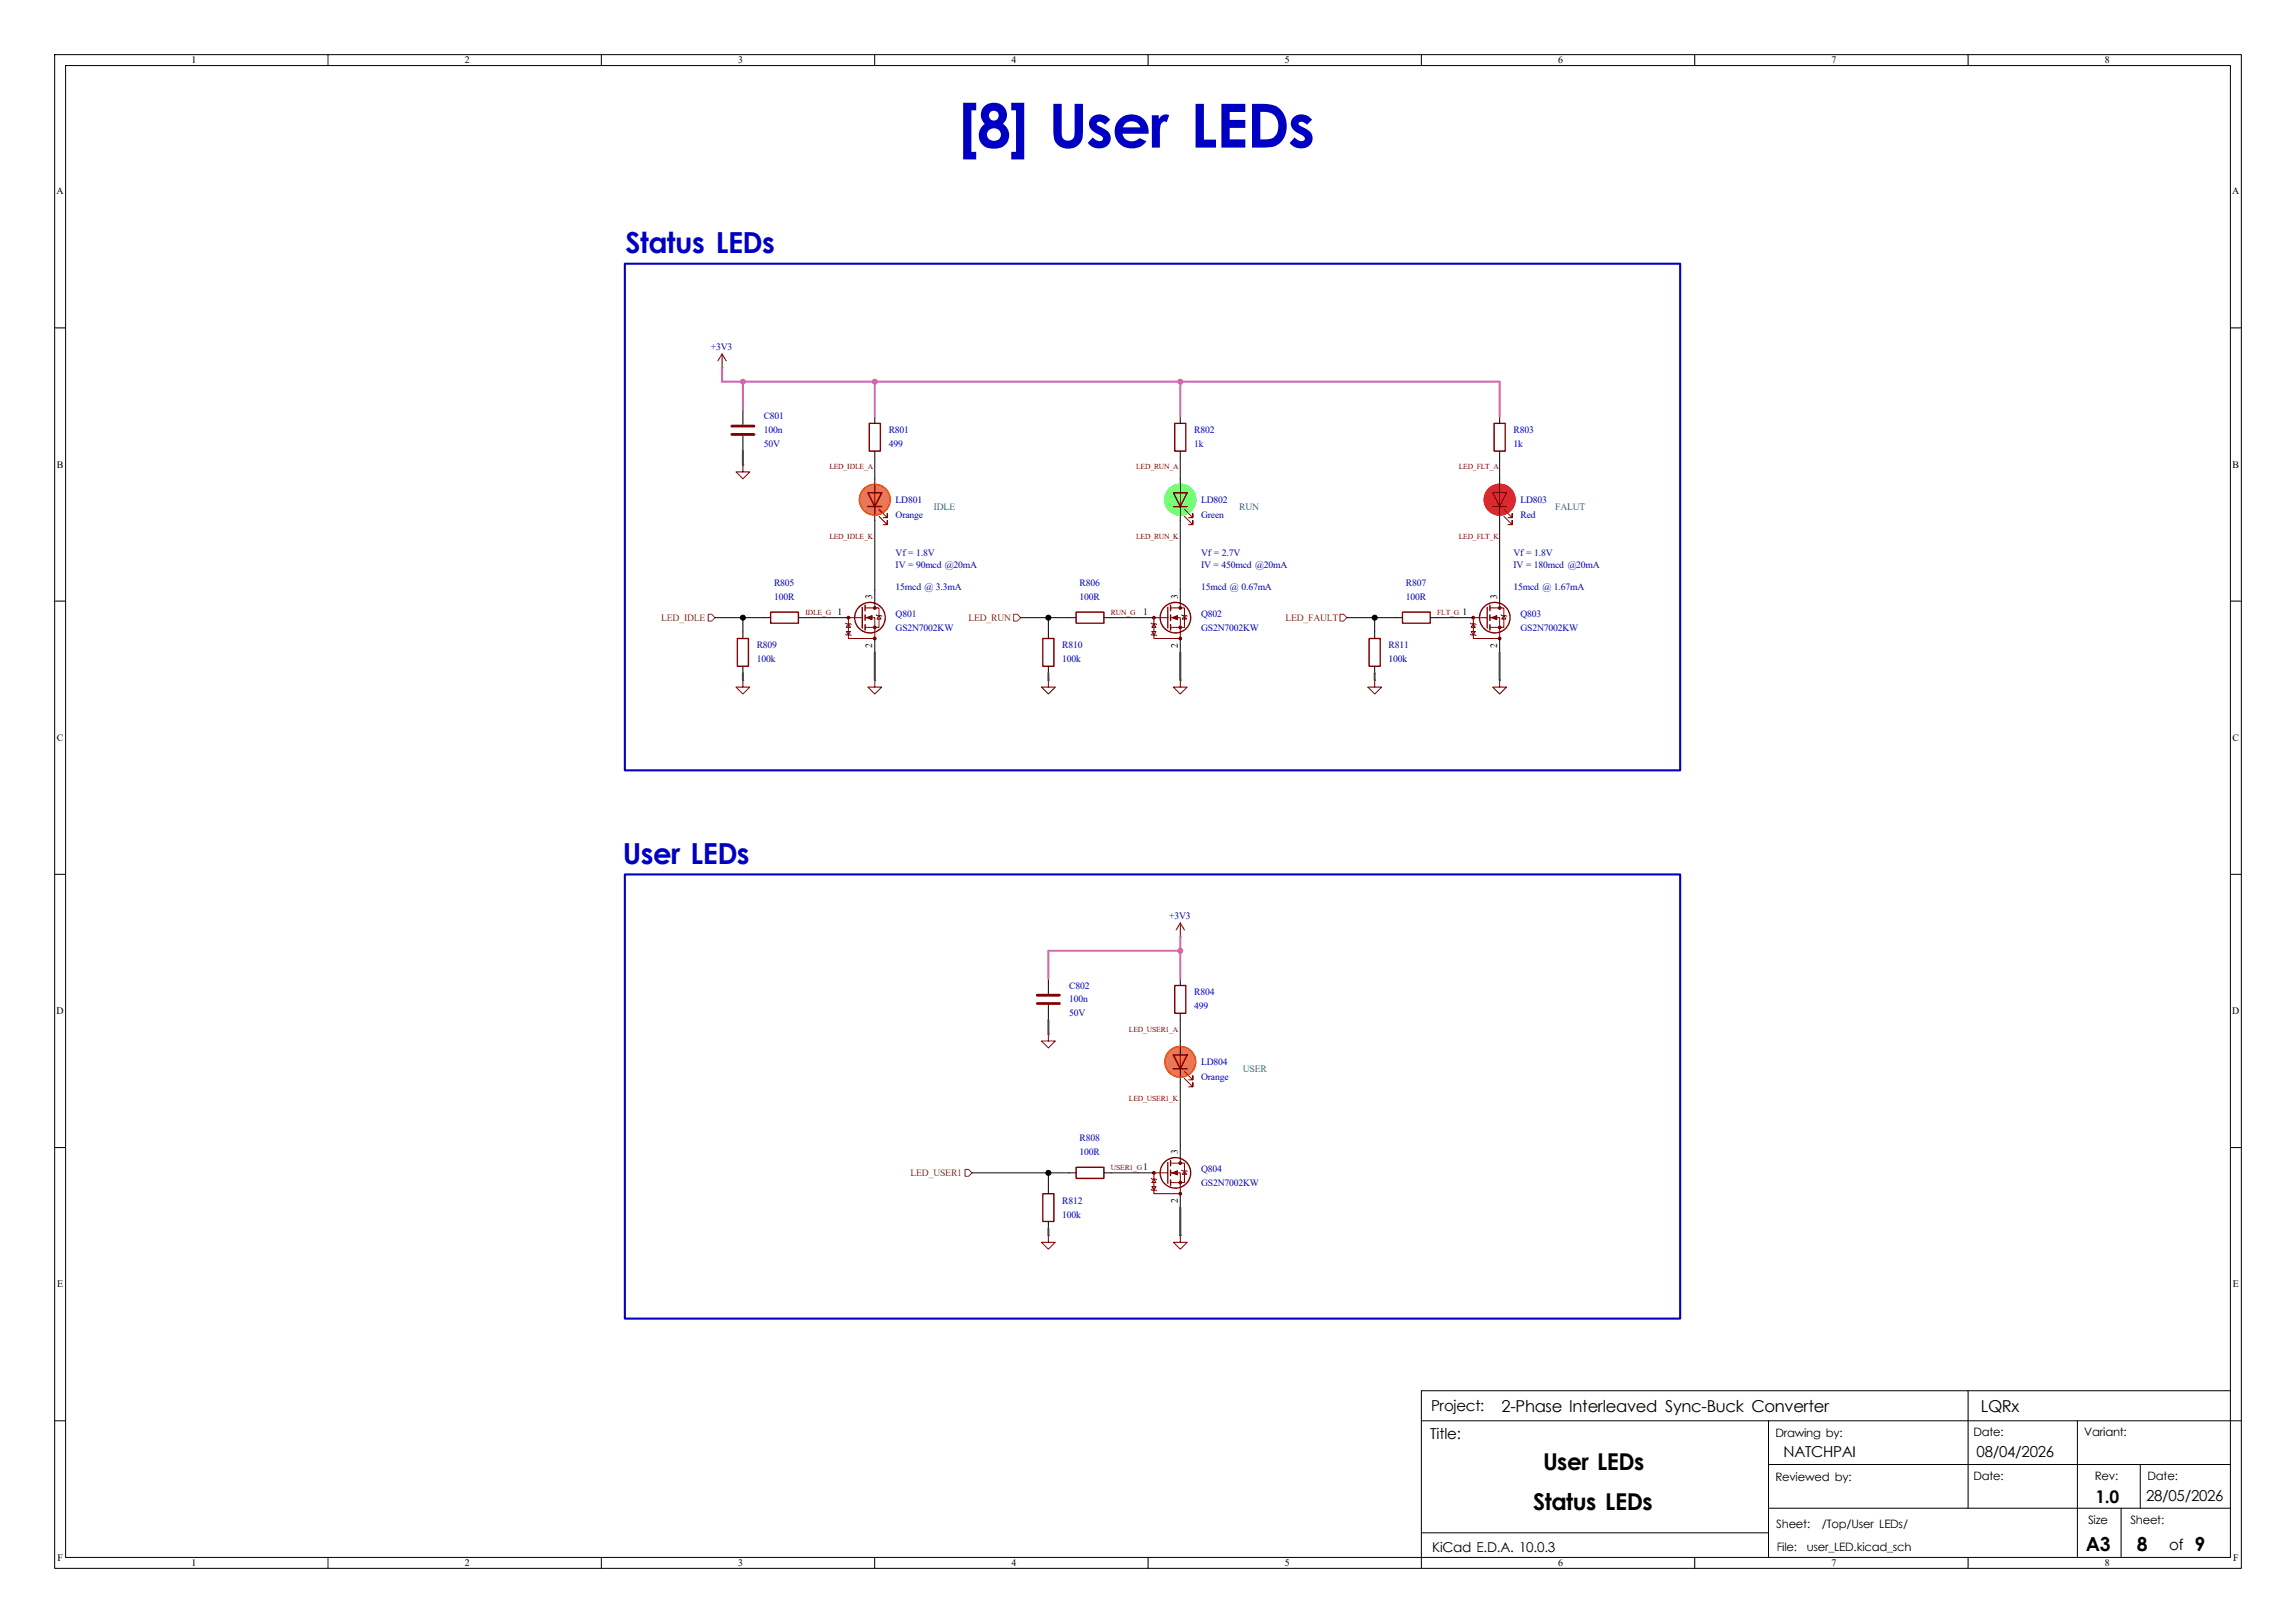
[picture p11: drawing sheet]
<svg xmlns="http://www.w3.org/2000/svg" width="420mm" height="297mm" viewBox="0 0 420 297" stroke-linecap="round" stroke-linejoin="round" font-family="sans-serif">
<defs><g id="words">
<text font-size="11.1" fill="#0000c2" x="175.3" y="27">[8] User LEDs</text>
<g font-size="5.3" fill="#0000c2">
<text x="114.4" y="46.4">Status LEDs</text>
<text x="113.9" y="158.1">User LEDs</text>
</g>
<g font-size="4.2">
<text x="282.2" y="269">User LEDs</text>
<text x="280.4" y="276.4">Status LEDs</text>
</g>
<g font-size="3.5">
<text x="381.6" y="283.8">A3</text>
<text x="390.8" y="283.8">8</text>
<text x="401.4" y="283.8">9</text>
</g>
<text font-size="3.2" x="383.3" y="275">1.0</text>
<g font-size="3">
<text x="274.7" y="258.4">2-Phase Interleaved Sync-Buck Converter</text>
<text x="362.3" y="258.4">LQRx</text>
</g>
<g font-size="2.8">
<text x="261.6" y="263.3">Title:</text>
<text x="261.8" y="258.2">Project:</text>
<text x="326.3" y="266.6">NATCHPAI</text>
<text x="361.6" y="266.6">08/04/2026</text>
<text x="392.6" y="274.7">28/05/2026</text>
<text x="396.8" y="283.7">of</text>
</g>
<text font-size="2.5" x="262" y="283.9">KiCad E.D.A. 10.0.3</text>
<g font-size="2.1">
<text x="324.8" y="262.9">Drawing by:</text>
<text x="361" y="262.8">Date:</text>
<text x="381.3" y="262.8">Variant:</text>
<text x="324.8" y="271">Reviewed by:</text>
<text x="361" y="270.8">Date:</text>
<text x="383.2" y="270.8">Rev:</text>
<text x="392.9" y="270.9">Date:</text>
<text x="324.9" y="279.6">Sheet:</text>
<text x="333.3" y="279.6">/Top/User LEDs/</text>
<text x="381.9" y="278.9">Size</text>
<text x="389.7" y="278.9">Sheet:</text>
<text x="325" y="283.8">File:</text>
<text x="330.5" y="283.8">user_LED.kicad_sch</text>
</g>
<g font-size="1.8">
<text x="35" y="11.6">1</text>
<text x="85" y="11.6">2</text>
<text x="135" y="11.6">3</text>
<text x="185" y="11.6">4</text>
<text x="235" y="11.6">5</text>
<text x="285" y="11.6">6</text>
<text x="335" y="11.6">7</text>
<text x="385" y="11.6">8</text>
<text x="10.3" y="35.6">A</text>
<text x="408.3" y="35.6">A</text>
<text x="10.4" y="85.6">B</text>
<text x="408.4" y="85.6">B</text>
<text x="153.2" y="112.6">1</text>
<text x="159.6" y="109.7" transform="rotate(-90 159.6 109.7)">3</text>
<text x="209.1" y="112.6">1</text>
<text x="215.4" y="109.7" transform="rotate(-90 215.4 109.7)">3</text>
<text x="267.5" y="112.6">1</text>
<text x="273.9" y="109.7" transform="rotate(-90 273.9 109.7)">3</text>
<text x="159.6" y="118.6" transform="rotate(-90 159.6 118.6)">2</text>
<text x="215.4" y="118.6" transform="rotate(-90 215.4 118.6)">2</text>
<text x="273.9" y="118.6" transform="rotate(-90 273.9 118.6)">2</text>
<text x="10.4" y="135.6">C</text>
<text x="408.4" y="135.6">C</text>
<text x="10.3" y="185.6">D</text>
<text x="408.3" y="185.6">D</text>
<text x="209.1" y="214.2">1</text>
<text x="215.4" y="211.3" transform="rotate(-90 215.4 211.3)">3</text>
<text x="215.4" y="220.2" transform="rotate(-90 215.4 220.2)">2</text>
<text x="10.4" y="235.6">E</text>
<text x="408.4" y="235.6">E</text>
<text x="10.5" y="285.6">F</text>
<text x="35" y="286.6">1</text>
<text x="85" y="286.6">2</text>
<text x="135" y="286.6">3</text>
<text x="185" y="286.6">4</text>
<text x="235" y="286.6">5</text>
<text x="285" y="286.6">6</text>
<text x="335" y="286.6">7</text>
<text x="385" y="286.6">8</text>
<text x="408.5" y="285.6">F</text>
</g>
<g font-size="1.8" fill="#0000c2">
<text x="130" y="64.1">+3V3</text>
<text x="139.7" y="76.8">C801</text>
<text x="139.7" y="79.3">100n</text>
<text x="139.7" y="81.8">50V</text>
<text x="162.6" y="81.8">499</text>
<text x="162.6" y="79.3">R801</text>
<text x="218.4" y="81.8">1k</text>
<text x="218.4" y="79.3">R802</text>
<text x="276.9" y="81.8">1k</text>
<text x="276.9" y="79.3">R803</text>
<text x="163.8" y="92">LD801</text>
<text x="163.8" y="94.9">Orange</text>
<text x="219.7" y="92">LD802</text>
<text x="219.7" y="94.9">Green</text>
<text x="278.1" y="92">LD803</text>
<text x="278.1" y="94.9">Red</text>
<text x="163.8" y="101.8">Vf = 1.8V</text>
<text x="219.7" y="101.8">Vf = 2.7V</text>
<text x="276.9" y="101.8">Vf = 1.8V</text>
<text x="141.6" y="107.2">R805</text>
<text x="163.8" y="108">15mcd @ 3.3mA</text>
<text x="163.8" y="104">IV = 90mcd @20mA</text>
<text x="197.5" y="107.2">R806</text>
<text x="219.7" y="104">IV = 450mcd @20mA</text>
<text x="219.7" y="108">15mcd @ 0.67mA</text>
<text x="257.2" y="107.2">R807</text>
<text x="276.9" y="104">IV = 180mcd @20mA</text>
<text x="276.9" y="108">15mcd @ 1.67mA</text>
<text x="141.6" y="109.8">100R</text>
<text x="163.8" y="112.9">Q801</text>
<text x="197.5" y="109.8">100R</text>
<text x="219.7" y="112.9">Q802</text>
<text x="257.2" y="109.8">100R</text>
<text x="278.1" y="112.9">Q803</text>
<text x="138.4" y="118.7">R809</text>
<text x="163.8" y="115.4">GS2N7002KW</text>
<text x="194.3" y="118.7">R810</text>
<text x="219.7" y="115.4">GS2N7002KW</text>
<text x="254" y="118.7">R811</text>
<text x="278.1" y="115.4">GS2N7002KW</text>
<text x="138.4" y="121.2">100k</text>
<text x="194.3" y="121.2">100k</text>
<text x="254" y="121.2">100k</text>
<text x="213.9" y="168.2">+3V3</text>
<text x="195.6" y="183.4">100n</text>
<text x="195.6" y="180.9">C802</text>
<text x="195.6" y="186">50V</text>
<text x="218.4" y="184.7">499</text>
<text x="218.4" y="182.2">R804</text>
<text x="219.7" y="194.9">LD804</text>
<text x="219.7" y="197.7">Orange</text>
<text x="197.5" y="208.8">R808</text>
<text x="197.5" y="211.4">100R</text>
<text x="219.7" y="214.5">Q804</text>
<text x="194.3" y="220.3">R812</text>
<text x="219.7" y="217">GS2N7002KW</text>
<text x="194.3" y="222.8">100k</text>
</g>
<g font-size="1.8" fill="#008484">
<text x="170.8" y="93.4">IDLE</text>
<text x="226.7" y="93.4">RUN</text>
<text x="284.5" y="93.4">FALUT</text>
<text x="227.3" y="196.2">USER</text>
</g>
<g font-size="1.8" fill="#725600">
<text x="121" y="113.6">LED_IDLE</text>
<text x="177.1" y="113.6">LED_RUN</text>
<text x="235.1" y="113.6">LED_FAULT</text>
<text x="166.6" y="215.2">LED_USER1</text>
</g>
<g font-size="1.4" fill="#840000">
<text x="151.7" y="85.9">LED_IDLE_A</text>
<text x="207.8" y="85.9">LED_RUN_A</text>
<text x="266.8" y="85.9">LED_FLT_A</text>
<text x="151.7" y="98.6">LED_IDLE_K</text>
<text x="207.8" y="98.6">LED_RUN_K</text>
<text x="266.8" y="98.6">LED_FLT_K</text>
<text x="147.3" y="112.6">IDLE_G</text>
<text x="203.2" y="112.6">RUN_G</text>
<text x="262.9" y="112.6">FLT_G</text>
<text x="206.5" y="188.8">LED_USER1_A</text>
<text x="206.5" y="201.5">LED_USER1_K</text>
<text x="203.2" y="214.2">USER1_G</text>
</g>
</g></defs>
<g fill="none" stroke="#000" stroke-width=".18">
<path d="M10 10h400v277h-400zM12 12h396v273h-396zM60 10v2M110 10v2M160 10v2M210 10v2M260 10v2M310 10v2M360 10v2M10 60h2M132.1 67.3h.1M135.9 74.9v2.8"/>
<path d="M135.9 79.8v2.8M160 76.2v1.3M215.9 76.2v1.3M274.3 76.2v1.3M408 60h2M135.9 85.1h.1M160 82.6v7.6M160 92.7v17.8M215.9 82.6v7.6M215.9 92.7v17.8M274.3 82.6v7.6M274.3 92.7v17.8"/>
<path d="M10 110h2M130.8 113h10.2M135.9 113v3.8M146 113h8.9M160 116.8v2.6M186.7 113h10.1M191.8 113v3.8M201.9 113h8.9M215.9 116.8v2.6M246.4 113h10.1M251.5 113v3.8M261.6 113h7.6"/>
<path d="M274.3 116.8v2.6M408 110h2M135.9 124.5h.1M135.9 121.9v1.3M160 124.5h.1M191.8 124.5h.1M191.8 121.9v1.3M215.9 124.5h.1M251.5 124.5h.1M251.5 121.9v1.3M274.3 124.5h.1M10 160h2"/>
<path d="M408 160h2M191.8 179.1v2.8M215.9 171.5h.1M215.9 179.1v1.2M191.8 189.2h.1M191.8 183.9v2.8M215.9 185.4v7.6M215.9 195.6v16.5M10 210h2M177.8 214.6h19M191.8 214.6v3.8M201.9 214.6h8.9"/>
<path d="M215.9 218.4v2.6M408 210h2M191.8 226.1h.1M191.8 223.5v1.3M215.9 226.1h.1M360 254.5v21.5M408 254.5h-148v32.5M10 260h2M260 260h150M323.5 276h84.5M323.5 260v25M323.5 268h84.5"/>
<path d="M380 260v25M388 276v9M391.5 268v8M60 285v2M110 285v2M160 285v2M210 285v2M260 280.5h63.5M310 285v2M360 285v2"/>
</g>
<circle cx="274.3" cy="91.4" r="2.84" fill="#ff293a" stroke="#ff293a" stroke-width=".18"/>
<circle cx="215.9" cy="91.4" r="2.84" fill="#7fff7f" stroke="#7fff7f" stroke-width=".18"/>
<g fill="#f73" stroke="#f73" stroke-width=".18">
<circle cx="160" cy="91.4" r="2.84"/>
<circle cx="215.9" cy="194.3" r="2.84"/>
</g>
<g fill="none" stroke="#840000" stroke-width=".25">
<path d="M159 77.5h2v5.1h-2zM214.9 77.5h2v5.1h-2zM273.3 77.5h2v5.1h-2zM158.7 90.2h2.6l-1.3 2.5zM158.7 92.7h2.6M214.6 90.2h2.6l-1.3 2.5zM214.6 92.7h2.6M273 90.2h2.6l-1.3 2.5zM273 92.7h2.6M134.9 116.8h2v5.1h-2zM141 112h5v2h-5zM157.7 111.1v3.8"/>
<path d="M158.2 110.7v1.1M158.2 112.5v1M158.2 114.3v1M190.8 116.8h2v5.1h-2zM196.8 112h5.1v2h-5.1zM213.6 111.1v3.8M214.1 110.7v1.1M214.1 112.5v1M214.1 114.3v1M250.4 116.8h2.1v5.1h-2.1zM256.5 112h5.1v2h-5.1zM272 111.1v3.8"/>
<path d="M272.5 110.7v1.1M272.5 112.5v1M272.5 114.3v1M214.6 193h2.6l-1.3 2.6zM214.6 195.6h2.6M214.9 180.3h2v5.1h-2zM190.8 218.4h2v5.1h-2zM196.8 213.6h5.1v2h-5.1zM213.6 212.7v3.8M214.1 212.3v1.1M214.1 214.1v1M214.1 215.9v1"/>
<circle cx="159.1" cy="113" r="2.79"/>
<circle cx="215" cy="113" r="2.79"/>
<circle cx="273.4" cy="113" r="2.79"/>
<circle cx="215" cy="214.6" r="2.79"/>
</g>
<g fill="none" stroke="#840000" stroke-width=".18">
<path d="M132.1 64.8l-.8 1.2M132.1 64.8l.7 1.2M132.1 64.8v2.5M135.9 85.1v1.3h1.3l-1.3 1.2-1.3-1.2h1.3M160 90.2v2.5M160.8 94.5l1.5 1.5v-.7v.7h-.8M160.8 93.2l1.5 1.5v-.7v.7h-.8M215.9 90.2v2.5M216.7 94.5l1.5 1.5v-.7v.7h-.8M216.7 93.2l1.5 1.5v-.7v.7h-.8M274.3 90.2v2.5M275.1 94.5l1.5 1.5v-.7v.7h-.8"/>
<path d="M275.1 93.2l1.5 1.5v-.7v.7h-.8M154.7 114l.1 .2h.8l.1 .1M154.7 116.1l.1 .1h.8l.1 .1M154.8 115.6h.8l-.4 .6zM154.9 113h2.8M155.2 113v3.8h4.8v-3.8h-1.8M155.2 114.2l.4 .6h-.8zM158.2 111.3h2.6v3.5h-2.6M160 110.5v.8M160.3 112.5l.1 .1h.8l.1 .2M160.8 112.6l.4 .7h-.8zM210.6 114l.1 .2h.8l.1 .1"/>
<path d="M210.6 116.1l.1 .1h.8l.1 .1M210.7 115.6h.8l-.4 .6zM210.8 113h2.8M211.1 113v3.8h4.8v-3.8h-1.8M211.1 114.2l.4 .6h-.8zM214.1 111.3h2.6v3.5h-2.6M215.9 110.5v.8M216.2 112.5l.1 .1h.7l.2 .2M216.7 112.6l.3 .7h-.7zM269 114l.1 .2h.8l.1 .1M269 116.1l.1 .1h.8l.1 .1M269.1 115.6h.8l-.4 .6z"/>
<path d="M269.2 113h2.8M269.5 113v3.8h4.8v-3.8h-1.8M269.5 114.2l.4 .6h-.8zM272.5 111.3h2.6v3.5h-2.6M274.3 110.5v.8M274.6 112.5l.1 .1h.8l.1 .2M275.1 112.6l.4 .7h-.8zM135.9 124.5v1.2h1.3l-1.3 1.3-1.3-1.3h1.3M160 124.5v1.2h1.3l-1.3 1.3-1.3-1.3h1.3M191.8 124.5v1.2h1.2l-1.2 1.3-1.3-1.3h1.3M215.9 124.5v1.2h1.3l-1.3 1.3-1.3-1.3h1.3M251.5 124.5v1.2h1.2l-1.2 1.3-1.3-1.3h1.3"/>
<path d="M274.3 124.5v1.2h1.3l-1.3 1.3-1.3-1.3h1.3M215.9 168.9v2.6M215.9 168.9l-.8 1.3M215.9 168.9l.8 1.3M191.8 189.2v1.3h1.2l-1.2 1.3-1.3-1.3h1.3M215.9 193v2.6M216.7 197.4l1.5 1.5v-.8v.8h-.8M216.7 196.1l1.5 1.5v-.7v.7h-.8M210.6 215.6l.1 .2h.8l.1 .1M210.6 217.7l.1 .1h.8l.1 .1M210.7 217.2h.8l-.4 .6zM210.8 214.6h2.8"/>
<path d="M211.1 214.6v3.8h4.8v-3.8h-1.8M211.1 215.8l.4 .6h-.8zM214.1 212.9h2.6v3.5h-2.6M215.9 212.1v.8M216.2 214.1l.1 .1h.7l.2 .2M216.7 214.2l.3 .7h-.7zM191.8 226.1v1.2h1.2l-1.2 1.3-1.3-1.3h1.3M215.9 226.1v1.2h1.3l-1.3 1.3-1.3-1.3h1.3"/>
</g>
<g fill="#840000" stroke="#840000" stroke-width=".18">
<path d="M214.4 113l1-.4v.8z"/>
<path d="M158.5 113l1-.4v.8z"/>
<path d="M214.4 214.6l1-.4v.8z"/>
<path d="M272.8 113l1-.4v.8z"/>
<circle cx="211.1" cy="113" r=".25"/>
<circle cx="215.9" cy="111.3" r=".25"/>
<circle cx="215.9" cy="114.8" r=".25"/>
<circle cx="215.9" cy="116.8" r=".25"/>
<circle cx="155.2" cy="113" r=".25"/>
<circle cx="160" cy="111.3" r=".25"/>
<circle cx="160" cy="114.8" r=".25"/>
<circle cx="160" cy="116.8" r=".25"/>
<circle cx="211.1" cy="214.6" r=".25"/>
<circle cx="215.9" cy="212.9" r=".25"/>
<circle cx="215.9" cy="216.4" r=".25"/>
<circle cx="215.9" cy="218.4" r=".25"/>
<circle cx="269.5" cy="113" r=".25"/>
<circle cx="274.3" cy="111.3" r=".25"/>
<circle cx="274.3" cy="114.8" r=".25"/>
<circle cx="274.3" cy="116.8" r=".25"/>
</g>
<path d="M133.9 78h4M133.9 79.5h4M189.7 182.1h4.1M189.7 183.6h4.1" fill="none" stroke="#840000" stroke-width=".51"/>
<path d="M129.5 112.4h.7l.6 .6-.6 .7h-.7zM185.4 112.4h.7l.6 .6-.6 .7h-.7zM245.1 112.4h.6l.7 .6-.7 .7h-.6zM176.5 214h.7l.6 .6-.6 .7h-.7z" fill="none" stroke="#725600" stroke-width=".18"/>
<path d="M135.9 82.6v2.5M160 119.4v5.1M215.9 119.4v5.1M274.3 119.4v5.1M135.9 123.2v1.3M191.8 123.2v1.3M251.5 123.2v1.3M191.8 186.7v2.5M191.8 224.8v1.3M215.9 221v5.1" fill="none" stroke="#484848" stroke-width=".38"/>
<path d="M132.1 67.3v2.6h142.2v6.3M135.9 69.9v5M160 69.9v6.3M215.9 69.9v6.3M215.9 171.5v7.6M215.9 174h-24.1v5.1" fill="none" stroke="#d767c2" stroke-width=".38"/>
<path d="M114.3 48.3h193v92.7h-193zM114.3 160h193v81.3h-193z" fill="none" stroke="#0000c2" stroke-width=".38"/>
<circle cx="274.3" cy="91.4" r="2.84" fill="none" stroke="#f00" stroke-width=".18"/>
<circle cx="215.9" cy="91.4" r="2.84" fill="none" stroke="#0f0" stroke-width=".18"/>
<g fill="none" stroke="#ff4600" stroke-width=".18">
<circle cx="160" cy="91.4" r="2.84"/>
<circle cx="215.9" cy="194.3" r="2.84"/>
</g>
<g fill="#d767c2" stroke="#d767c2" stroke-width=".18">
<circle cx="135.9" cy="69.9" r=".46"/>
<circle cx="160" cy="69.9" r=".46"/>
<circle cx="215.9" cy="69.9" r=".46"/>
<circle cx="215.9" cy="174" r=".46"/>
</g>
<g fill="#000" stroke="#000" stroke-width=".18">
<circle cx="135.9" cy="113" r=".46"/>
<circle cx="191.8" cy="113" r=".46"/>
<circle cx="251.5" cy="113" r=".46"/>
<circle cx="191.8" cy="214.6" r=".46"/>
</g>
<use href="#words"/>
</svg>
